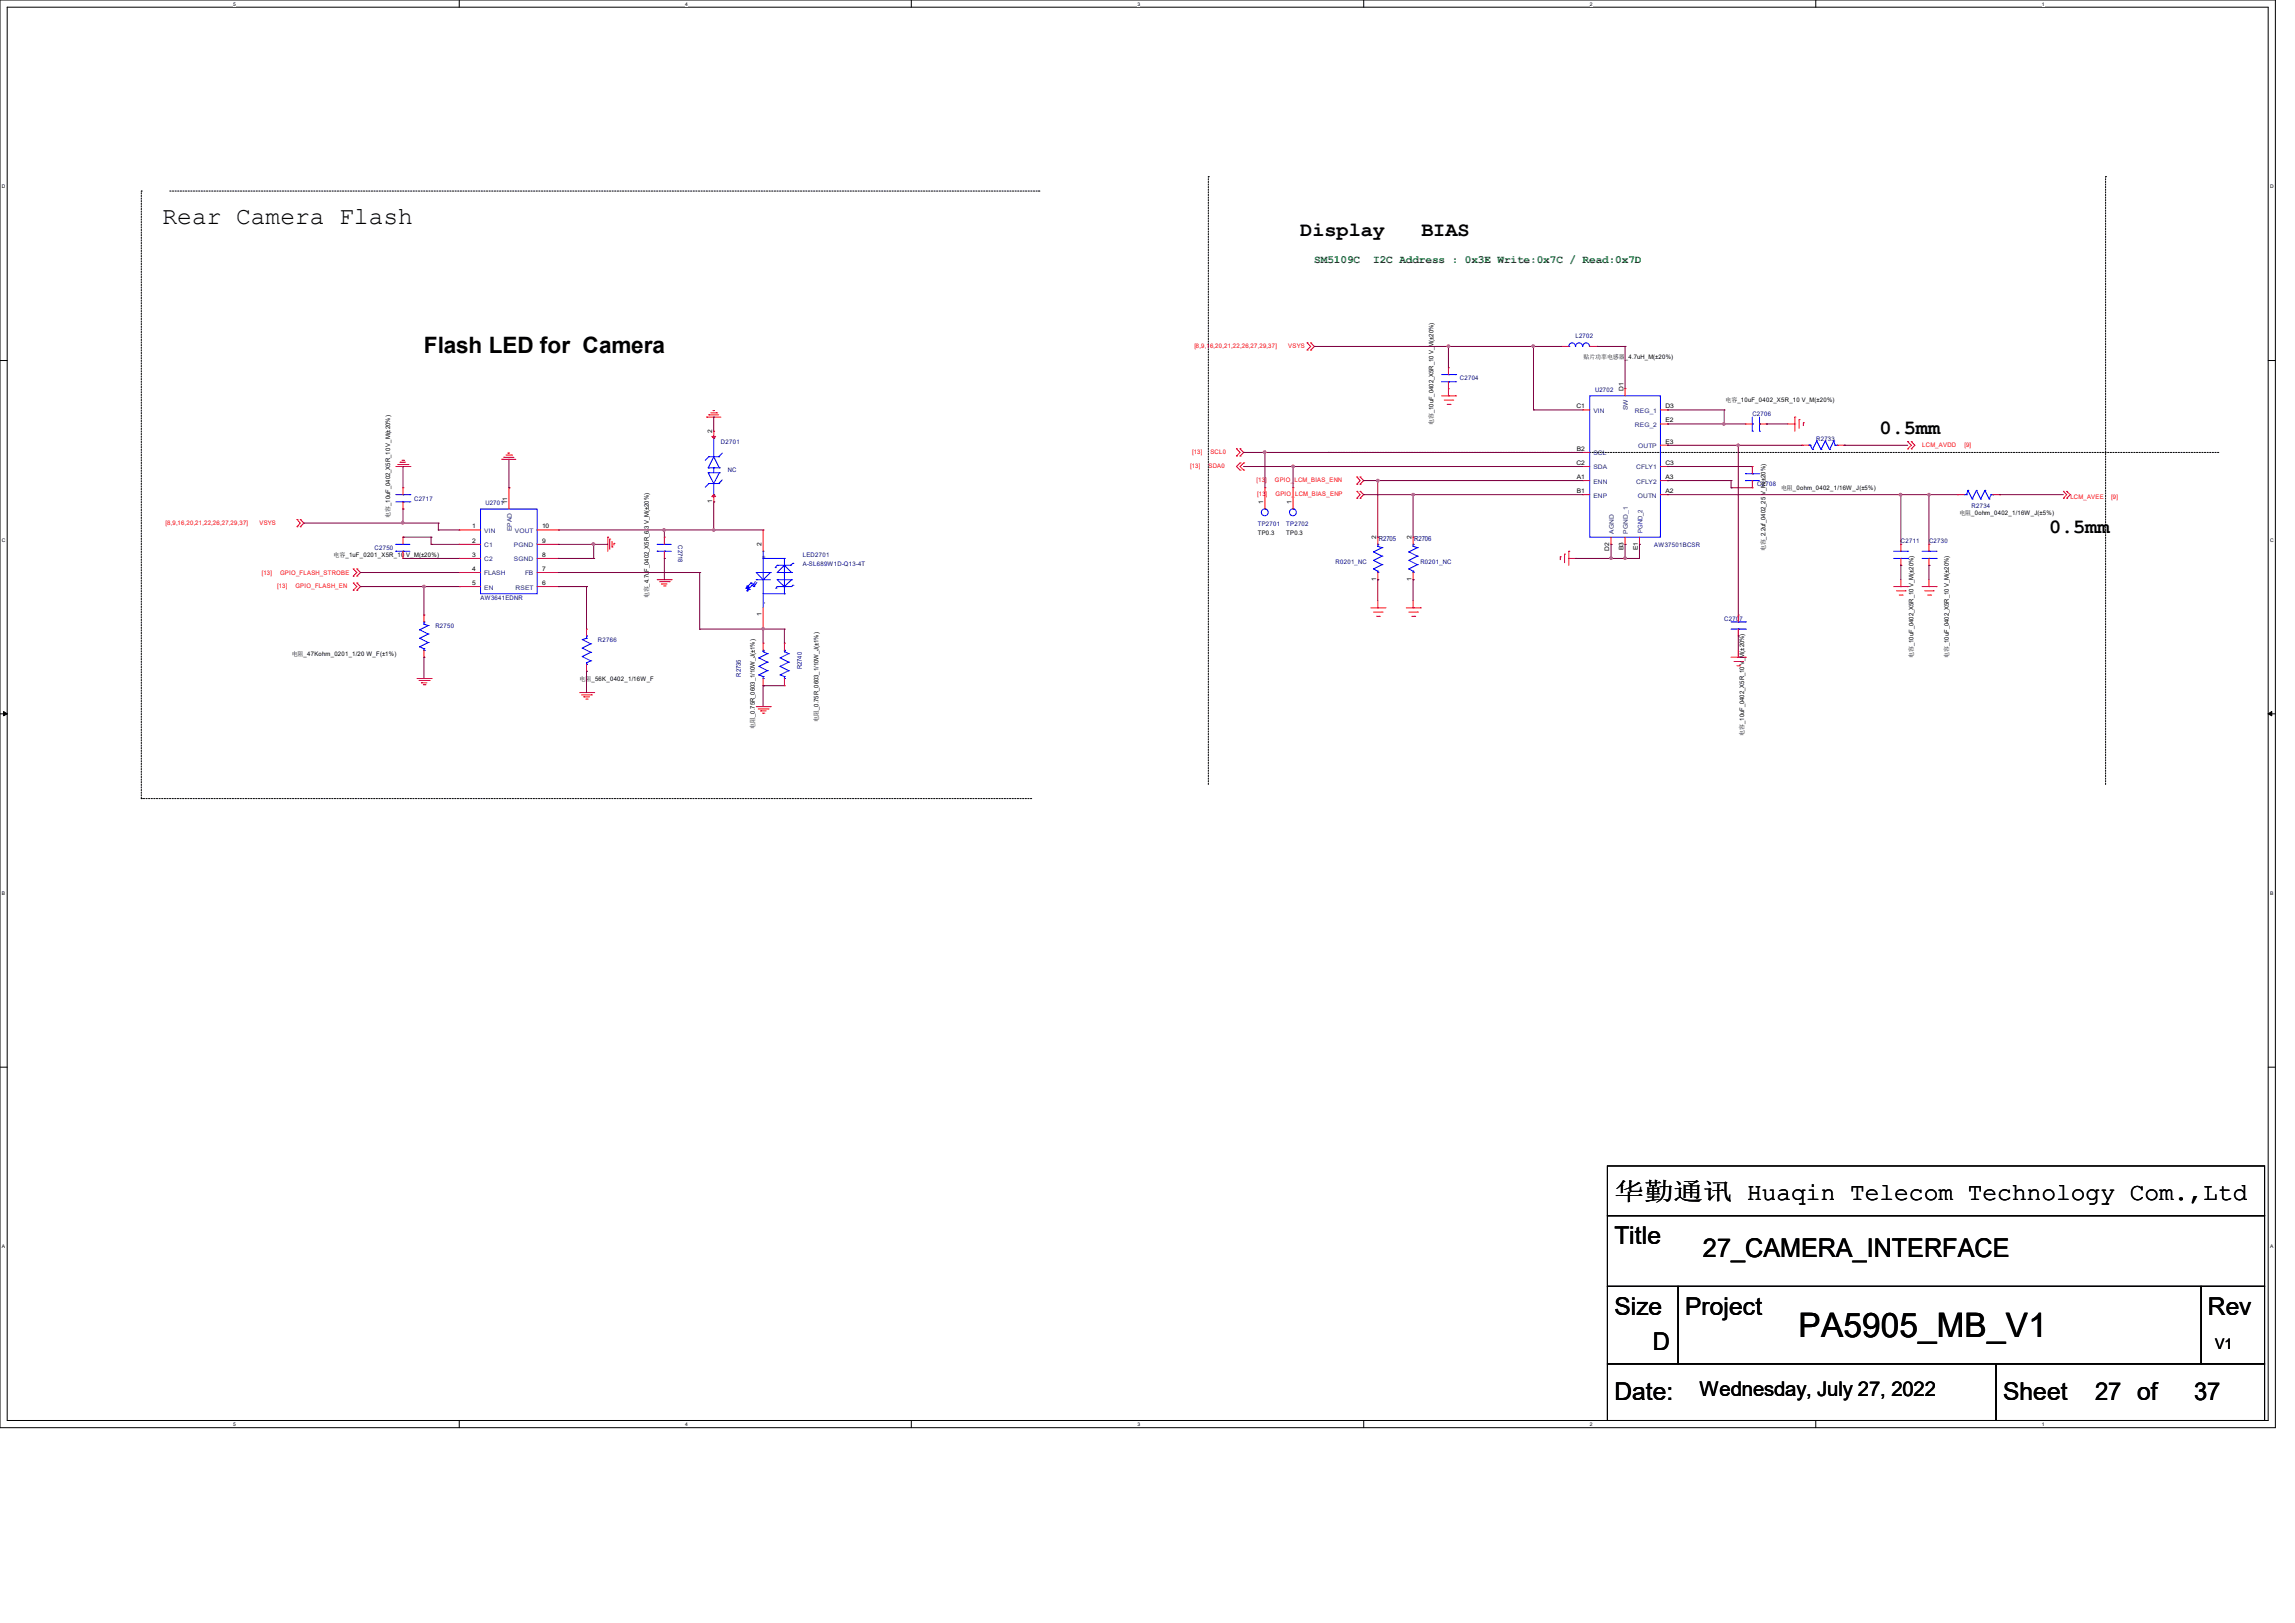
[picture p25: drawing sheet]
<svg xmlns="http://www.w3.org/2000/svg" width="297mm" height="210mm" viewBox="0 0 297 210" stroke-linecap="round" stroke-linejoin="round" font-family="sans-serif">
<defs><g id="words">
<text font-size="4.4" x="232.7" y="173.1">PA5905_MB_V1</text>
<text font-size="3.3" x="220.4" y="162.6">27_CAMERA_INTERFACE</text>
<g font-size="3.2">
<text x="21" y="29">Rear Camera Flash</text>
<text x="209" y="155.2">华勤通讯 Huaqin Telecom Technology Com.,Ltd</text>
<text x="209" y="161">Title</text>
<text x="209" y="170.2">Size</text>
<text x="218.1" y="170.2">Project</text>
<text x="285.7" y="170.2">Rev</text>
<text x="213.9" y="174.8">D</text>
<text x="209" y="181.1">Date:</text>
<text x="259.3" y="181.1">Sheet</text>
<text x="271.1" y="181.1">27 of</text>
<text x="283.9" y="181.1">37</text>
</g>
<text font-size="2.9" x="54.9" y="45.7">Flash LED for Camera</text>
<g font-size="2.6">
<text x="168.3" y="30.5">Display</text>
<text x="183.9" y="30.5">BIAS</text>
<text x="243.2" y="56.1">0.5mm</text>
<text x="265.2" y="68.9">0.5mm</text>
<text x="219.9" y="180.7">Wednesday, July 27, 2022</text>
</g>
<text font-size="1.9" x="286.7" y="174.5">V1</text>
<g font-size="1.4" fill="#008000">
<text x="170.1" y="34.1">SM5109C</text>
<text x="177.7" y="34.1">I2C Address : 0x3E Write:0x7C / Read:0x7D</text>
</g>
<g font-size=".9" fill="#000080">
<text x="178.4" y="70.1">R2705</text>
<text x="183" y="70.1">R2706</text>
</g>
<g font-size=".8" fill="#f00">
<text x="154.6" y="45">[8,9,16,20,21,22,26,27,29,37]</text>
<text x="166.7" y="45">VSYS</text>
<text x="154.3" y="58.8">[13]</text>
<text x="156.6" y="58.8">SCL0</text>
<text x="248.8" y="57.8">LCM_AVDD</text>
<text x="254.2" y="57.8">[9]</text>
<text x="154" y="60.6">[13]</text>
<text x="156.4" y="60.6">SDA0</text>
<text x="162.6" y="62.3">[13]</text>
<text x="162.7" y="64.2">[13]</text>
<text x="165" y="62.3">GPIO_LCM_BIAS_ENN</text>
<text x="165.1" y="64.2">GPIO_LCM_BIAS_ENP</text>
<text x="267.9" y="64.6">LCM_AVEE</text>
<text x="273.2" y="64.6">[9]</text>
<text x="21.4" y="68">[8,9,16,20,21,22,26,27,29,37]</text>
<text x="33.6" y="68">VSYS</text>
<text x="33.9" y="74.4">[13]</text>
<text x="35.9" y="76.1">[13]</text>
<text x="36.2" y="74.4">GPIO_FLASH_STROBE</text>
<text x="38.2" y="76.1">GPIO_FLASH_EN</text>
</g>
<g font-size=".8" fill="#000080">
<text x="203.9" y="43.8">L2702</text>
<text x="188.9" y="49.2">C2704</text>
<text x="206.4" y="50.7">U2702</text>
<text x="226.8" y="53.8">C2706</text>
<text x="93.3" y="57.5">D2701</text>
<text x="235" y="57">R2733</text>
<text x="53.6" y="64.8">C2717</text>
<text x="62.8" y="65.3">U2701</text>
<text x="94.2" y="61.1">NC</text>
<text x="227.4" y="62.9">C2708</text>
<text x="255.2" y="65.7">R2734</text>
<text x="48.5" y="71.2">C2750</text>
<text x="87.8" y="70.6" transform="rotate(90 87.8 70.6)">C2718</text>
<text x="162.8" y="68.1">TP2701</text>
<text x="166.5" y="68.1">TP2702</text>
<text x="214.1" y="70.7">AW37501BCSR</text>
<text x="246" y="70.3">C2711</text>
<text x="249.7" y="70.3">C2730</text>
<text x="62.2" y="77.6">AW3641EDNR</text>
<text x="103.9" y="72.1">LED2701</text>
<text x="103.9" y="73.2">A-SL689W1D-Q13-4T</text>
<text x="172.9" y="73">R0201_NC</text>
<text x="183.8" y="73">R0201_NC</text>
<text x="56.3" y="81.2">R2750</text>
<text x="77.4" y="83.1">R2766</text>
<text x="223.2" y="80.3">C2707</text>
<text x="95.9" y="87.5" transform="rotate(-90 95.9 87.5)">R2735</text>
<text x="103.8" y="86.6" transform="rotate(-90 103.8 86.6)">R2740</text>
</g>
<g font-size=".8">
<text x="204.9" y="46.5">贴片功率电感器_4.7uH_M(±20%)</text>
<text x="204" y="52.8">C1</text>
<text x="210.1" y="50.6" transform="rotate(-90 210.1 50.6)">D1</text>
<text x="215.5" y="52.8">D3</text>
<text x="223.3" y="52">电容_10uF_0402_X5R_10 V_M(±20%)</text>
<text x="92.2" y="56.1" transform="rotate(-90 92.2 56.1)">2</text>
<text x="185.5" y="55" transform="rotate(-90 185.5 55)">电容_10uF_0402_X5R_10 V_M(±20%)</text>
<text x="204.1" y="58.3">B2</text>
<text x="215.5" y="54.7">E2</text>
<text x="215.5" y="57.4">E3</text>
<text x="65.7" y="65.2" transform="rotate(-90 65.7 65.2)">11</text>
<text x="92.2" y="65.1" transform="rotate(-90 92.2 65.1)">1</text>
<text x="163.5" y="65.2" transform="rotate(-90 163.5 65.2)">1</text>
<text x="167.1" y="65.2" transform="rotate(-90 167.1 65.2)">1</text>
<text x="204" y="60.2">C2</text>
<text x="204.1" y="62">A1</text>
<text x="204.1" y="63.8">B1</text>
<text x="215.5" y="63.8">A2</text>
<text x="215.5" y="62">A3</text>
<text x="215.5" y="60.2">C3</text>
<text x="230.5" y="63.4">电阻_0ohm_0402_1/16W_J(±5%)</text>
<text x="50.5" y="67" transform="rotate(-90 50.5 67)">电容_10uF_0402_X5R_10 V_M(±20%)</text>
<text x="61.1" y="68.4">1</text>
<text x="61.1" y="70.2">2</text>
<text x="70.1" y="70.2">9</text>
<text x="70.1" y="68.4">10</text>
<text x="98.5" y="70.7" transform="rotate(-90 98.5 70.7)">2</text>
<text x="162.8" y="69.3">TP0.3</text>
<text x="166.5" y="69.3">TP0.3</text>
<text x="178.1" y="69.8" transform="rotate(-90 178.1 69.8)">2</text>
<text x="182.7" y="69.8" transform="rotate(-90 182.7 69.8)">2</text>
<text x="208.3" y="71.2" transform="rotate(-90 208.3 71.2)">D2</text>
<text x="210.1" y="71.2" transform="rotate(-90 210.1 71.2)">B3</text>
<text x="212" y="71.2" transform="rotate(-90 212 71.2)">E1</text>
<text x="228.5" y="71.3" transform="rotate(-90 228.5 71.3)">电容_2.2uf_0402_25 V_M(±20%)</text>
<text x="253.6" y="66.6">电阻_0ohm_0402_1/16W_J(±5%)</text>
<text x="43.2" y="72.1">电容_1uF_0201_X5R_10 V_M(±20%)</text>
<text x="61.1" y="72">3</text>
<text x="61.1" y="73.9">4</text>
<text x="61.1" y="75.7">5</text>
<text x="70.1" y="75.7">6</text>
<text x="70.1" y="73.9">7</text>
<text x="70.1" y="72">8</text>
<text x="84" y="77.4" transform="rotate(-90 84 77.4)">电容_4.7uF_0402_X5R_6.3 V_M(±20%)</text>
<text x="178.1" y="75.2" transform="rotate(-90 178.1 75.2)">1</text>
<text x="182.7" y="75.2" transform="rotate(-90 182.7 75.2)">1</text>
<text x="98.5" y="79.8" transform="rotate(-90 98.5 79.8)">1</text>
<text x="37.8" y="84.9">电阻_47Kohm_0201_1/20 W_F(±1%)</text>
<text x="75" y="88.1">电阻_56K_0402_1/16W_F</text>
<text x="247.7" y="85.1" transform="rotate(-90 247.7 85.1)">电容_10uF_0402_X5R_10 V_M(±20%)</text>
<text x="252.2" y="85.1" transform="rotate(-90 252.2 85.1)">电容_10uF_0402_X5R_10 V_M(±20%)</text>
<text x="97.7" y="94.3" transform="rotate(-90 97.7 94.3)">电阻_0.75R_0603_1/10W_J(±1%)</text>
<text x="105.9" y="93.4" transform="rotate(-90 105.9 93.4)">电阻_0.75R_0603_1/10W_J(±1%)</text>
<text x="225.7" y="95.2" transform="rotate(-90 225.7 95.2)">电容_10uF_0402_X5R_10 V_M(±20%)</text>
</g>
<g font-size=".8" fill="#004080">
<text x="206.2" y="53.4">VIN</text>
<text x="210.7" y="53.1" transform="rotate(-90 210.7 53.1)">SW</text>
<text x="211.6" y="53.4">REG_1</text>
<text x="206.2" y="58.9">SCL</text>
<text x="211.6" y="55.2">REG_2</text>
<text x="212" y="58">OUTP</text>
<text x="206.2" y="62.6">ENN</text>
<text x="206.2" y="64.4">ENP</text>
<text x="206.2" y="60.7">SDA</text>
<text x="211.8" y="62.6">CFLY2</text>
<text x="211.8" y="60.7">CFLY1</text>
<text x="212" y="64.4">OUTN</text>
<text x="62.7" y="69">VIN</text>
<text x="62.7" y="70.8">C1</text>
<text x="66.2" y="68.8" transform="rotate(-90 66.2 68.8)">EPAD</text>
<text x="66.5" y="70.8">PGND</text>
<text x="66.6" y="69">VOUT</text>
<text x="208.9" y="69" transform="rotate(-90 208.9 69)">AGND</text>
<text x="210.7" y="69" transform="rotate(-90 210.7 69)">PGND_1</text>
<text x="212.5" y="69" transform="rotate(-90 212.5 69)">PGND_2</text>
<text x="62.7" y="72.6">C2</text>
<text x="62.7" y="74.5">FLASH</text>
<text x="62.7" y="76.3">EN</text>
<text x="66.5" y="72.6">SGND</text>
<text x="66.7" y="76.3">RSET</text>
<text x="67.9" y="74.5">FB</text>
<text x="99.1" y="72.3" transform="rotate(-90 99.1 72.3)">+</text>
<text x="99.1" y="78.2" transform="rotate(-90 99.1 78.2)">-</text>
</g>
<g font-size=".6">
<text x="30.2" y=".7">5</text>
<text x="88.7" y=".7">4</text>
<text x="147.2" y=".7">3</text>
<text x="205.7" y=".7">2</text>
<text x="264.2" y=".7">1</text>
<text x=".3" y="24.4">D</text>
<text x="293.8" y="24.4">D</text>
<text x=".3" y="70.1">C</text>
<text x="293.8" y="70.1">C</text>
<text x=".3" y="115.8">B</text>
<text x="293.8" y="115.8">B</text>
<text x=".3" y="161.5">A</text>
<text x="293.8" y="161.5">A</text>
<text x="30.2" y="184.5">5</text>
<text x="88.7" y="184.5">4</text>
<text x="147.2" y="184.5">3</text>
<text x="205.7" y="184.5">2</text>
<text x="264.2" y="184.5">1</text>
</g>
</g></defs>
<path d="M0 0h294.5v184.7h-294.5zM.9 .9h292.6v182.9h-292.6z" fill="none" stroke="#000" stroke-width=".13"/>
<g fill="#fff">
<path d="M30.2 .1h.3v.7h-.3z"/>
<path d="M30.2 183.9h.3v.8h-.3z"/>
</g>
<path d="M59.4 0v.9M59.4 183.8v.9" fill="none" stroke="#000" stroke-width=".13"/>
<g fill="#fff">
<path d="M88.7 .1h.3v.7h-.3z"/>
<path d="M88.7 183.9h.3v.8h-.3z"/>
</g>
<path d="M117.9 0v.9M117.9 183.8v.9" fill="none" stroke="#000" stroke-width=".13"/>
<g fill="#fff">
<path d="M147.2 .1h.3v.7h-.3z"/>
<path d="M147.2 183.9h.3v.8h-.3z"/>
</g>
<path d="M176.5 0v.9M176.5 183.8v.9" fill="none" stroke="#000" stroke-width=".13"/>
<g fill="#fff">
<path d="M205.7 .1h.4v.7h-.4z"/>
<path d="M205.7 183.9h.4v.8h-.4z"/>
</g>
<path d="M235 0v.9M235 183.8v.9" fill="none" stroke="#000" stroke-width=".13"/>
<g fill="#fff">
<path d="M264.2 .1h.4v.7h-.4z"/>
<path d="M264.2 183.9h.4v.8h-.4z"/>
<path d="M.3 23.8h.4v.7h-.4z"/>
<path d="M293.8 23.8h.5v.7h-.5z"/>
<path d="M.3 69.5h.4v.7h-.4z"/>
<path d="M293.8 69.5h.5v.7h-.5z"/>
</g>
<path d="M0 46.7h.9M293.5 46.7h1" fill="none" stroke="#000" stroke-width=".13"/>
<g fill="#fff">
<path d="M.3 115.2h.4v.8h-.4z"/>
<path d="M293.8 115.2h.4v.8h-.4z"/>
</g>
<path d="M0 92.4h.9M293.5 92.4h1" fill="none" stroke="#000" stroke-width=".13"/>
<path d="M.5 92.1l.4 .3-.4 .2zM293.5 92.4l.5-.3v.5z" fill="#000" stroke="#000" stroke-width=".13"/>
<g fill="#fff">
<path d="M.3 161h.3v.7h-.3z"/>
<path d="M293.8 161h.4v.7h-.4z"/>
</g>
<g fill="none" stroke="#000" stroke-width=".13">
<path d="M18.3 24.7h.1M18.3 24.7v78.6M22 24.7h112.5M134.5 24.7h.1M156.4 22.9h.1M156.4 22.9v78.6M272.5 22.9h.1M272.5 22.9v78.6M171.9 58.5h.1M171.9 58.5h115.2M18.3 103.3h.1M18.3 103.3h115.2"/>
<path d="M0 138.1h.9M293.5 138.1h1M208 157.3h85.1v9.2h-85.1zM208 150.9h85.1v6.4h-85.1zM208 166.5h9.2v10h-9.2zM208 176.5h50.3v7.3h-50.3zM217.2 166.5h67.7v10h-67.7zM258.3 176.5h34.8v7.3h-34.8zM284.9 166.5h8.2v10h-8.2z"/>
</g>
<g fill="none" stroke="#f00" stroke-width=".13">
<path d="M51.8 59.8h.1M51.8 59.8h.7M52 59.6h.2M52.2 59.6h.1M64.9 59.4h.1M64.9 59.4h1.9M65.2 59.2h.1M65.2 59.2h1.3M65.5 58.9h.7M65.7 58.6h.1M65.7 58.6h.3M66.2 58.9h.1"/>
<path d="M91.4 54h.1M91.4 54h1.9M91.7 53.7h.1M91.7 53.7h1.3M92 53.4h.8M92.3 53.1h.1M92.3 53.1h.2M92.4 55.8h.1M92.4 55.8v.9M92.8 53.4h.1M160 58.1h.1M160 59h.1"/>
<path d="M160 58.1l.5 .4-.5 .5M160.5 59h.1M160.5 58.1h.1M160.5 59.9h.1M160.5 58.1l.5 .4-.5 .5M160.5 59.9l-.5 .5 .5 .4M161 59.9h.1M161 59.9l-.5 .5 .5 .4M169.2 45.3h.1M169.2 44.4h.1M169.2 44.4l.4 .4-.4 .5M169.6 44.4h.1"/>
<path d="M169.6 45.3h.1M169.6 44.4l.5 .4-.5 .5M186.6 51.2h1.8M186.9 51.8h1.1M187.3 52.3h.4M187.5 51.2h.1M187.5 50.3h.1M187.5 47.6h.1M187.5 47.6v.9M187.5 49.4v1.8M187.7 52.3h.1M188 51.8h.1"/>
<path d="M188.4 51.2h.1M202.1 44.8h.1M202.1 44.8h.9M204.9 58.5h.1M204.9 53h.1M204.9 58.5h.8M204.9 53h.8M205.7 44.8h1M206.7 44.8h.1M210.3 50.3h.1M210.3 50.3v.9M214.9 54.9h.9"/>
<path d="M214.9 53h.9M214.9 57.6h.9M215.8 53h.1M215.8 54.9h.1M215.8 57.6h.1M225.9 54.9h.1M225.9 54.9h.9M227.7 54.9h.9M228.6 54.9h.1M231.4 54.9h.9M232.3 54.9h.1M232.3 54h.1"/>
<path d="M232.3 54v1.8M232.8 54.3h.1M232.8 54.3v1.1M233.2 57.6h.1M233.2 57.6h.9M233.4 54.7h.1M233.4 54.7v.4M237.7 57.6h1M238.7 57.6h.1M246.9 58.1h.1M246.9 57.1h.1M246.9 57.1l.5 .5-.5 .5"/>
<path d="M247.4 58.1h.1M247.4 57.1h.1M247.4 57.1l.4 .5-.4 .5M38.4 68.2h.1M38.4 67.2h.1M38.4 67.2l.5 .5-.5 .5M38.9 67.2h.1M38.9 68.2h.1M38.9 67.2l.4 .5-.4 .5M45.7 74.5h.1M45.7 73.6h.1M45.7 76.4h.1"/>
<path d="M45.7 75.4h.1M45.7 73.6l.5 .5-.5 .4M45.7 75.4l.5 .5-.5 .5M46.2 73.6h.1M46.2 74.5h.1M46.2 75.4h.1M46.2 76.4h.1M46.2 73.6l.5 .5-.5 .4M46.2 75.4l.5 .5-.5 .5M51.2 60.4h1.8M51.5 60.1h1.3M52.2 69.5h.1"/>
<path d="M52.2 72.3h.1M52.2 65.9h.1M52.2 63.1h.1M52.2 63.1v.9M52.2 64.9v1M52.2 69.5v.9M52.2 71.3v1M52.8 60.1h.1M53 60.4h.1M54.9 79.6h.1M54.9 79.6v.9M59.4 68.6h.1"/>
<path d="M59.4 70.4h.1M59.4 72.3h.1M59.4 74.1h.1M59.4 75.9h.1M59.4 72.3h2.8M59.4 75.9h2.8M59.4 68.6h2.8M59.4 70.4h2.8M59.4 74.1h2.8M65.9 63.1h.1M65.9 63.1v2.8M69.5 72.3h2.8"/>
<path d="M69.5 75.9h2.8M69.5 68.6h2.8M69.5 70.4h2.8M69.5 74.1h2.8M72.3 75.9h.1M72.3 74.1h.1M72.3 72.3h.1M72.3 70.4h.1M72.3 68.6h.1M78.7 69.5h.1M78.7 69.5v1.8M78.9 69.8h.1"/>
<path d="M78.9 69.8v1.3M79.2 70.8h.1M79.2 70.1v.7M79.5 70.3h.1M79.5 70.3v.2M85 75h1.9M85.3 75.3h1.3M85.6 75.6h.1M85.6 75.6h.7M85.9 75.8h.2M86 69.5h.1M86 72.3h.1"/>
<path d="M86 69.5v.9M86 71.3v1M86.1 75.8h.1M86.6 75.3h.1M86.9 75h.1M92.4 64.9h.1M92.4 64v.9M98.8 68.6h.1M98.8 68.6v2.7M98.8 78.7v2.7M160.5 60.8h.1M161 60.8h.1"/>
<path d="M163.7 63.1h.1M163.7 63.1v2.8M167.3 63.1h.1M167.3 63.1v2.8M175.6 64.5h.1M175.6 63.6h.1M175.6 62.7h.1M175.6 61.7h.1M175.6 63.6l.4 .4-.4 .5M175.6 61.7l.4 .5-.4 .5M176 63.6h.1M176 64.5h.1"/>
<path d="M176 61.7h.1M176 62.7h.1M176 63.6l.5 .4-.5 .5M176 61.7l.5 .5-.5 .5M177.4 78.7h1.8M177.8 79.2h1.1M178.1 79.8h.4M178.3 78.7h.1M178.3 75h.1M178.3 69.5h.1M178.3 69.5v.9M178.3 74.1v.9"/>
<path d="M178.3 77.7v1M178.5 79.8h.1M178.9 79.2h.1M179.2 78.7h.1M182 78.7h1.8M182.3 79.2h1.1M182.7 79.8h.4M182.9 78.7h.1M182.9 75h.1M182.9 69.5h.1M182.9 69.5v.9M182.9 74.1v.9"/>
<path d="M182.9 77.7v1M183.1 79.8h.1M183.4 79.2h.1M183.8 78.7h.1M201.9 72.1h.1M201.9 72.1v.3M202.5 71.7h.1M202.5 71.7v1.1M203 72.3h.1M203 71.3h.1M203 72.3h.9M203 71.3v1.9"/>
<path d="M204.9 62.2h.1M204.9 64h.1M204.9 60.4h.1M204.9 60.4h.8M204.9 64h.8M204.9 62.2h.8M208.5 70.4h.1M208.5 69.5v.9M210.3 70.4h.1M210.3 69.5v.9M212.2 70.4h.1M212.2 69.5v.9"/>
<path d="M214.9 60.4h.9M214.9 64h.9M214.9 62.2h.9M215.8 64h.1M215.8 62.2h.1M215.8 60.4h.1M225 79.6h.1M225 79.6v.9M226.8 60.4h.1M226.8 63.1h.1M226.8 60.4v.9M226.8 62.2v.9"/>
<path d="M245.1 75.9h1.8M245.4 76.5h1.1M245.8 77h.4M246 75.9h.1M246 73.2h.1M246 70.4h.1M246 70.4v.9M246 72.3v.9M246 75v.9M246.2 77h.1M246.5 76.5h.1M246.9 75.9h.1"/>
<path d="M248.8 75.9h1.8M249.1 76.5h1.1M249.5 77h.4M249.6 75.9h.1M249.6 73.2h.1M249.6 70.4h.1M249.6 70.4v.9M249.6 72.3v.9M249.6 75v.9M249.9 77h.1M250.2 76.5h.1M250.6 75.9h.1"/>
<path d="M253.3 64h.1M253.3 64h.9M257.9 64h.9M258.8 64h.1M267 63.6h.1M267 64.5h.1M267 63.6l.5 .4-.5 .5M267.5 63.6h.1M267.5 64.5h.1M267.5 63.6l.4 .4-.4 .5M54 87.8h1.8M54.2 88.1h1.3"/>
<path d="M54.5 88.3h.1M54.5 88.3h.7M54.8 88.6h.2M54.9 85h.1M54.9 84.2v.8M55 88.6h.1M55.5 88.1h.1M55.8 87.8h.1M75 89.6h1.8M75.3 89.9h1.2M75.6 90.2h.1M75.6 90.2h.7"/>
<path d="M75.8 90.5h.2M75.9 86.9h.1M75.9 81.4h.1M75.9 81.4v.9M75.9 86v.9M76 90.5h.1M76.5 89.9h.1M76.8 89.6h.1M97.9 91.4h1.8M98.1 91.7h1.3M98.4 92h.1M98.4 92h.7"/>
<path d="M98.7 92.3h.1M98.8 83.2h.1M98.8 88.7h.1M98.8 81.4h.1M98.8 83.2v1M98.8 87.8v.9M98.8 92.3h.1M99.4 91.7h.1M99.7 91.4h.1M101.5 83.2h.1M101.5 88.7h.1M101.5 83.2v1"/>
<path d="M101.5 87.8v.9M224 85h1.9M224.4 85.6h1.1M224.8 86.1h.3M225 85h.1M225 82.3h.1M225 81.4v.9M225 84.2v.8M225.1 86.1h.1M225.5 85.6h.1M225.9 85h.1"/>
</g>
<g fill="none" stroke="#00f" stroke-width=".13">
<path d="M91.7 59.1h.1M91.7 59.1l-.4 .5M91.7 59.1h1.3M92.4 56.7h.1M92.4 59.1h.1M92.4 56.7v2.4M92.4 59.1l-.7 1.4M92.4 59.1l.7 1.4M93 59.1h.1M93.5 58.6l-.5 .5M186.6 49.4h1.8M186.6 48.5h1.8"/>
<path d="M187.5 49.4h.1M187.5 48.5h.1M188.4 49.4h.1M188.4 48.5h.1M203 44.8h.1M203.9 44.8a.43 .43 0 0 0-.4-.4 .43 .43 0 0 0-.5 .4M204.8 44.8a.44 .44 0 0 0-.4-.4 .44 .44 0 0 0-.5 .4M205.7 44.8a.43 .43 0 0 0-.4-.4 .43 .43 0 0 0-.4 .4M205.7 51.2h9.2v18.3h-9.2zM205.7 44.8h.1M226.8 54.9h.1M226.8 55.8h.1"/>
<path d="M226.8 54v1.8M227.7 55.8h.1M227.7 54.9h.1M227.7 54v1.8M234.1 57.6h.1M234.1 57.6h.2M234.3 57.6h.1M234.3 57.6l.3 .6M234.6 58.2h.1M235.1 57.1h.1M235.1 57.1l.6 1.1M235.1 57.1l-.5 1.1"/>
<path d="M235.7 58.2h.1M236.2 57.1h.1M236.2 57.1l.6 1.1M236.2 57.1l-.5 1.1M236.8 58.2h.1M237.3 57.1h.1M237.3 57.1l.2 .5M237.3 57.1l-.5 1.1M237.5 57.6h.1M237.5 57.6h.2M237.7 57.6h.1M51.2 70.4h.1"/>
<path d="M51.2 71.3h.1M51.2 64h1.8M51.2 70.4h1.8M51.2 71.3h1.8M51.2 64.9h1.8M52.2 70.4h.1M52.2 71.3h.1M52.2 64.9h.1M52.2 64h.1M53 64.9h.1M53 64h.1M62.2 65.9h7.3v10.9h-7.3z"/>
<path d="M85 70.4h.1M85 71.3h.1M85 70.4h1.9M85 71.3h1.9M86 70.4h.1M86 71.3h.1M91.7 60.5h.1M91.7 61.2h.1M91.7 60.5h1.4M91.7 61.2l.7 1.4M91.7 61.2h1.4M91.7 62.6h.1"/>
<path d="M91.7 62.6l-.4 .4M91.7 62.6h1.3M92.4 64h.1M92.4 60.5h.1M92.4 62.6h.1M92.4 60.5v.7M92.4 62.6v1.4M93 62.6h.1M93.1 60.5h.1M93.1 61.2h.1M93.1 61.2l-.7 1.4M93.5 62.1l-.5 .5"/>
<path d="M96.6 76.1h.1M96.7 76.5h.1M96.7 75.8h.1M96.7 75.8l-.1 .3M96.7 75.8l.2 .2M96.8 76.2h.1M96.8 76.2l-.1 .3M96.8 76.2l.1 .1M96.9 76h.1M96.9 76l-.3 .1M96.9 76.3h.1M96.9 76.3l-.2 .2"/>
<path d="M97.2 75.4h.1M97.2 75.4l.3 .2M97.2 75.4l-.6 .7M97.3 75.7h.1M97.3 75.7l.3 .2M97.3 75.7l-.6 .8M97.5 75.6h.1M97.6 75.9h.1M97.7 75.3l-.2 .3M97.9 75h.1M97.9 74.1h.1M97.9 75h1.8"/>
<path d="M97.9 74.1h1.8M97.9 74.1l.9 .9M98 75.4l-.4 .5M98.8 72.3h.1M98.8 75h.1M98.8 71.3h.1M98.8 71.3v7.4M98.8 76.8h2.7M98.8 72.3h2.7M99.7 74.1h.1M99.7 74.1l-.9 .9M100.3 73.4h.1"/>
<path d="M100.4 76.1h.1M100.6 75.9h.1M100.6 75h.1M100.6 73.2h.1M100.6 74.1h.1M100.6 75h1.8M100.6 74.1h1.8M100.6 75l.9 .9M100.6 73.2h1.8M100.6 73.2l-.3 .2M100.6 75.9l-.2 .2M101.5 76.8h.1"/>
<path d="M101.5 72.3h.1M101.5 75.9h.1M101.5 73.2h.1M101.5 72.3v4.5M101.5 73.2l.9 .9M101.5 73.2l-.9 .9M102.4 75h.1M102.4 74.1h.1M102.4 75l-.9 .9M102.6 72.9h.1M102.6 75.7h.1M102.6 75.7l-.2 .2h-1.8"/>
<path d="M102.6 72.9l-.3 .3M163.7 65.9h.1M167.3 65.9h.1M177.8 71.4h.1M177.8 72.5h.1M177.8 73.6h.1M177.8 71.4l1.1 .6M177.8 72.5l1.1 .6M177.8 73.6l.5 .3M178.3 70.4h.1M178.3 74.1h.1M178.3 70.7h.1"/>
<path d="M178.3 73.9h.1M178.3 70.4v.3M178.3 73.9v.2M178.3 70.7l.6 .2M178.9 70.9h.1M178.9 72h.1M178.9 73.1h.1M178.9 70.9l-1.1 .5M178.9 72l-1.1 .5M178.9 73.1l-1.1 .5M182.3 71.4h.1M182.3 72.5h.1"/>
<path d="M182.3 73.6h.1M182.3 71.4l1.1 .6M182.3 72.5l1.1 .6M182.3 73.6l.6 .3M182.9 70.4h.1M182.9 74.1h.1M182.9 70.7h.1M182.9 73.9h.1M182.9 70.4v.3M182.9 73.9v.2M182.9 70.7l.5 .2M183.4 70.9h.1"/>
<path d="M183.4 72h.1M183.4 73.1h.1M183.4 70.9l-1.1 .5M183.4 72l-1.1 .5M183.4 73.1l-1.1 .5M225.9 61.3h.1M225.9 62.2h.1M225.9 61.3h1.8M225.9 62.2h1.8M226.8 61.3h.1M226.8 62.2h.1M245.1 71.3h1.8"/>
<path d="M245.1 72.3h1.8M246 72.3h.1M246 71.3h.1M246.9 72.3h.1M246.9 71.3h.1M248.8 71.3h1.8M248.8 72.3h1.8M249.6 72.3h.1M249.6 71.3h.1M250.6 72.3h.1M250.6 71.3h.1M254.2 64h.1"/>
<path d="M254.2 64h.3M254.5 64h.1M254.7 63.5h.1M254.7 63.5l-.2 .5M254.7 63.5l.5 1.1M255.2 64.6h.1M255.8 63.5h.1M255.8 63.5l-.6 1.1M255.8 63.5l.5 1.1M256.3 64.6h.1M256.9 63.5h.1M256.9 63.5l-.6 1.1"/>
<path d="M256.9 63.5l.5 1.1M257.4 64.6h.1M257.7 64h.1M257.7 64h.2M257.7 64l-.3 .6M257.9 64h.1M54.3 81.5h.1M54.3 82.6h.1M54.3 83.7h.1M54.3 81.5l1.1 .5M54.3 82.6l1.1 .5M54.3 83.7l.6 .2"/>
<path d="M54.9 80.5h.1M54.9 84.2h.1M54.9 80.8h.1M54.9 83.9h.1M54.9 80.5v.3M54.9 83.9v.3M54.9 80.8l.5 .1M55.4 80.9h.1M55.4 82h.1M55.4 83.1h.1M55.4 80.9l-1.1 .6M55.4 82l-1.1 .6"/>
<path d="M55.4 83.1l-1.1 .6M75.4 82.8h.1M75.4 83.9h.1M75.4 85h.1M75.4 82.8l1.1 .5M75.4 83.9l1.1 .5M75.4 85l1.1 .5M75.9 82.3h.1M75.9 86h.1M75.9 82.6h.1M75.9 85.8h.1M75.9 82.3v.3"/>
<path d="M75.9 85.8v.2M75.9 82.6l-.5 .2M76.5 83.3h.1M76.5 84.4h.1M76.5 85.5h.1M76.5 83.3l-1.1 .6M76.5 84.4l-1.1 .6M76.5 85.5l-.6 .3M98.2 87.3h.1M98.2 86.2h.1M98.2 85.1h.1M98.2 87.3l.6 .2"/>
<path d="M98.2 86.2l1.1 .6M98.2 85.1l1.1 .6M98.8 87.8h.1M98.8 84.2h.1M98.8 87.5h.1M98.8 84.3h.1M98.8 84.2v.1M98.8 87.5v.3M98.8 84.3l.5 .3M99.3 86.8h.1M99.3 85.7h.1M99.3 84.6h.1"/>
<path d="M99.3 86.8l-1.1 .5M99.3 85.7l-1.1 .5M99.3 84.6l-1.1 .5M101 87.3h.1M101 86.2h.1M101 85.1h.1M101 87.3l.5 .2M101 86.2l1.1 .6M101 85.1l1.1 .6M101.5 87.8h.1M101.5 84.2h.1M101.5 87.5h.1"/>
<path d="M101.5 84.3h.1M101.5 84.2v.1M101.5 87.5v.3M101.5 84.3l.6 .3M102.1 86.8h.1M102.1 85.7h.1M102.1 84.6h.1M102.1 86.8l-1.1 .5M102.1 85.7l-1.1 .5M102.1 84.6l-1.1 .5M224 81.4h1.9M224 80.5h1.9"/>
<path d="M225 81.4h.1M225 80.5h.1M225.9 81.4h.1M225.9 80.5h.1"/>
<circle cx="163.7" cy="66.3" r=".44"/>
<circle cx="167.3" cy="66.3" r=".44"/>
</g>
<g fill="#f00" stroke="#f00" stroke-width=".13">
<path d="M92.4 64l.2 .3h-.5z"/>
<path d="M92.1 56.5h.5l-.2 .2z"/>
</g>
<g fill="none" stroke="#800040" stroke-width=".13">
<path d="M65.9 59.4v3.7M92.4 54h.1M92.4 54v1.8M161 58.5h.1M161 58.5h43.9M163.7 58.5h.1M163.7 58.5v4.6M170.1 44.8h.1M170.1 44.8h32M187.5 44.8h.1M187.5 44.8v2.8M198.5 44.8h.1"/>
<path d="M198.5 53h.1M198.5 53h6.4M198.5 44.8v8.2M206.7 44.8h.1M206.7 44.8h3.6M210.3 44.8h.1M210.3 44.8v5.5M215.8 53h.1M215.8 54.9h.1M215.8 57.6h.1M215.8 53h7.3M215.8 54.9h10.1"/>
<path d="M215.8 57.6h17.4M223.1 53h.1M223.1 54.9h.1M223.1 53v1.9M225 57.6h.1M225 57.6v22M228.6 54.9h.1M228.6 54.9h2.8M238.7 57.6h.1M238.7 57.6h8.2M39.3 67.7h.1M39.3 67.7h17.4"/>
<path d="M46.7 74.1h.1M46.7 75.9h.1M46.7 74.1h12.7M46.7 75.9h12.7M52.2 60.4h.1M52.2 65.9h.1M52.2 67.7h.1M52.2 69.5h.1M52.2 72.3h.1M52.2 60.4v2.7M52.2 65.9v1.8M52.2 69.5h3.6"/>
<path d="M52.2 72.3h7.2M54.9 75.9h.1M54.9 75.9v3.7M55.8 69.5h.1M55.8 70.4h.1M55.8 69.5v.9M55.8 70.4h3.6M56.7 67.7h.1M56.7 68.6h.1M56.7 67.7v.9M56.7 68.6h2.7M65.9 63.1h.1"/>
<path d="M72.3 68.6h26.5M72.3 70.4h6.4M72.3 72.3h4.5M72.3 74.1h18.3M72.3 75.9h3.6M75.9 75.9h.1M75.9 75.9v5.5M76.8 70.4h.1M76.8 72.3h.1M76.8 70.4v1.9M86 68.6h.1M86 72.3h.1"/>
<path d="M86 68.6v.9M86 72.3v2.7M90.6 74.1h.1M90.6 74.1v7.3M92.4 64.9h.1M92.4 68.6h.1M92.4 64.9v3.7M161 60.4h.1M161 60.4h43.9M167.3 60.4h.1M167.3 60.4v2.7M176.5 62.2h.1"/>
<path d="M176.5 64h.1M176.5 62.2h28.4M176.5 64h28.4M178.3 62.2h.1M178.3 75h.1M178.3 62.2v7.3M178.3 75v2.7M182.9 64h.1M182.9 75h.1M182.9 64v5.5M182.9 75v2.7M203.9 72.3h.1"/>
<path d="M208.5 72.3h.1M208.5 70.4h.1M208.5 70.4v1.9M210.3 72.3h.1M210.3 70.4h.1M210.3 70.4v1.9M212.2 70.4h.1M212.2 70.4v1.9h-8.3M215.8 60.4h.1M215.8 62.2h.1M215.8 64h.1M215.8 60.4h11"/>
<path d="M215.8 62.2h8.2M215.8 64h37.5M224 62.2h.1M224 63.1h.1M224 62.2v.9M224 63.1h2.8M246 64h.1M246 73.2h.1M246 64v6.4M246 73.2v1.8M249.6 64h.1M249.6 73.2h.1"/>
<path d="M249.6 64v6.4M249.6 73.2v1.8M258.8 64h.1M258.8 64h8.2M54.9 85h.1M54.9 85v2.8M75.9 86.9h.1M75.9 86.9v2.7M90.6 81.4h.1M90.6 81.4h10.9M98.8 81.4h.1M98.8 88.7h.1"/>
<path d="M98.8 81.4v1.8M98.8 88.7v2.7M98.8 88.7h2.7M101.5 81.4h.1M101.5 81.4v1.8M225 82.3h.1M225 82.3v1.9"/>
</g>
<g fill="#f0f" stroke="#f0f" stroke-width=".13">
<circle cx="52.1" cy="67.6" r=".17"/>
<circle cx="85.9" cy="68.6" r=".17"/>
<circle cx="92.3" cy="68.6" r=".16"/>
<circle cx="76.8" cy="70.4" r=".17"/>
<circle cx="54.9" cy="75.9" r=".17"/>
<circle cx="98.8" cy="81.4" r=".17"/>
<circle cx="210.3" cy="72.2" r=".17"/>
<circle cx="208.5" cy="72.2" r=".17"/>
<circle cx="163.7" cy="58.5" r=".17"/>
<circle cx="167.3" cy="60.3" r=".17"/>
<circle cx="178.3" cy="62.2" r=".17"/>
<circle cx="182.9" cy="64" r=".17"/>
<circle cx="223.1" cy="54.9" r=".17"/>
<circle cx="187.5" cy="44.8" r=".17"/>
<circle cx="198.4" cy="44.8" r=".17"/>
<circle cx="224.9" cy="57.6" r=".16"/>
<circle cx="246" cy="64" r=".17"/>
<circle cx="249.6" cy="64" r=".17"/>
</g>
<use href="#words"/>
</svg>
